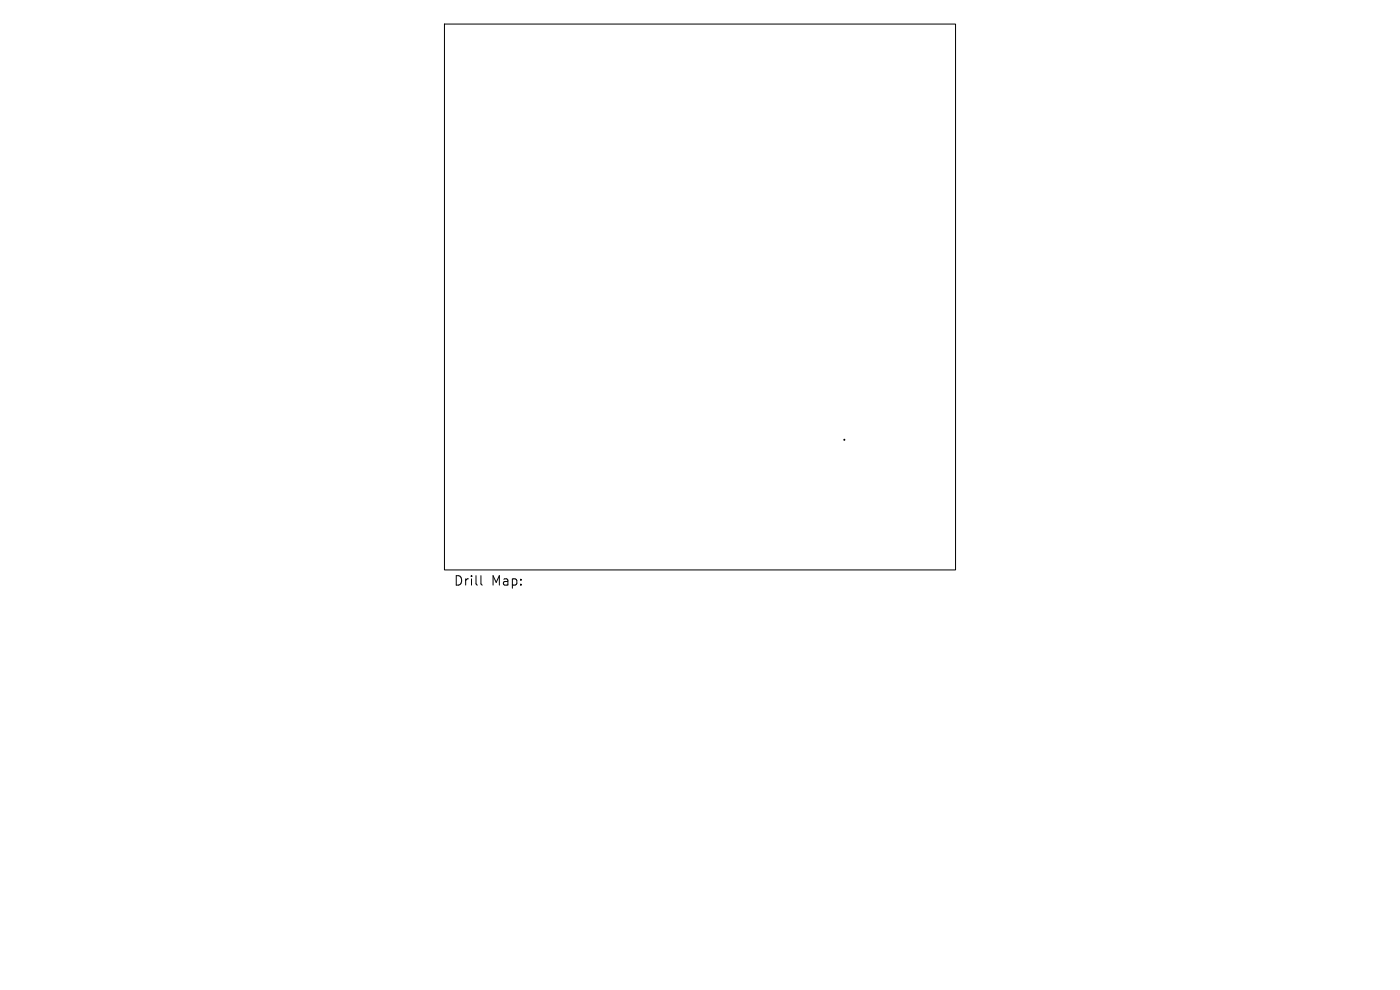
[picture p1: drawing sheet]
<svg xmlns="http://www.w3.org/2000/svg" width="297mm" height="210mm" viewBox="0 0 297 210" stroke-linecap="round" stroke-linejoin="round" font-family="sans-serif">
<defs><g id="words">
<g font-size="2.8">
<text x="96.2" y="124.5">Drill</text>
<text x="104.1" y="124.5">Map:</text>
</g>
</g></defs>
<path d="M94.3 5.1h108.4v115.8h-108.4zM102 122.1v1.7l.3 .3" fill="none" stroke="#000" stroke-width=".21"/>
<circle cx="179.1" cy="93.3" r=".11" fill="#000" stroke="#000" stroke-width=".21"/>
<use href="#words"/>
</svg>
